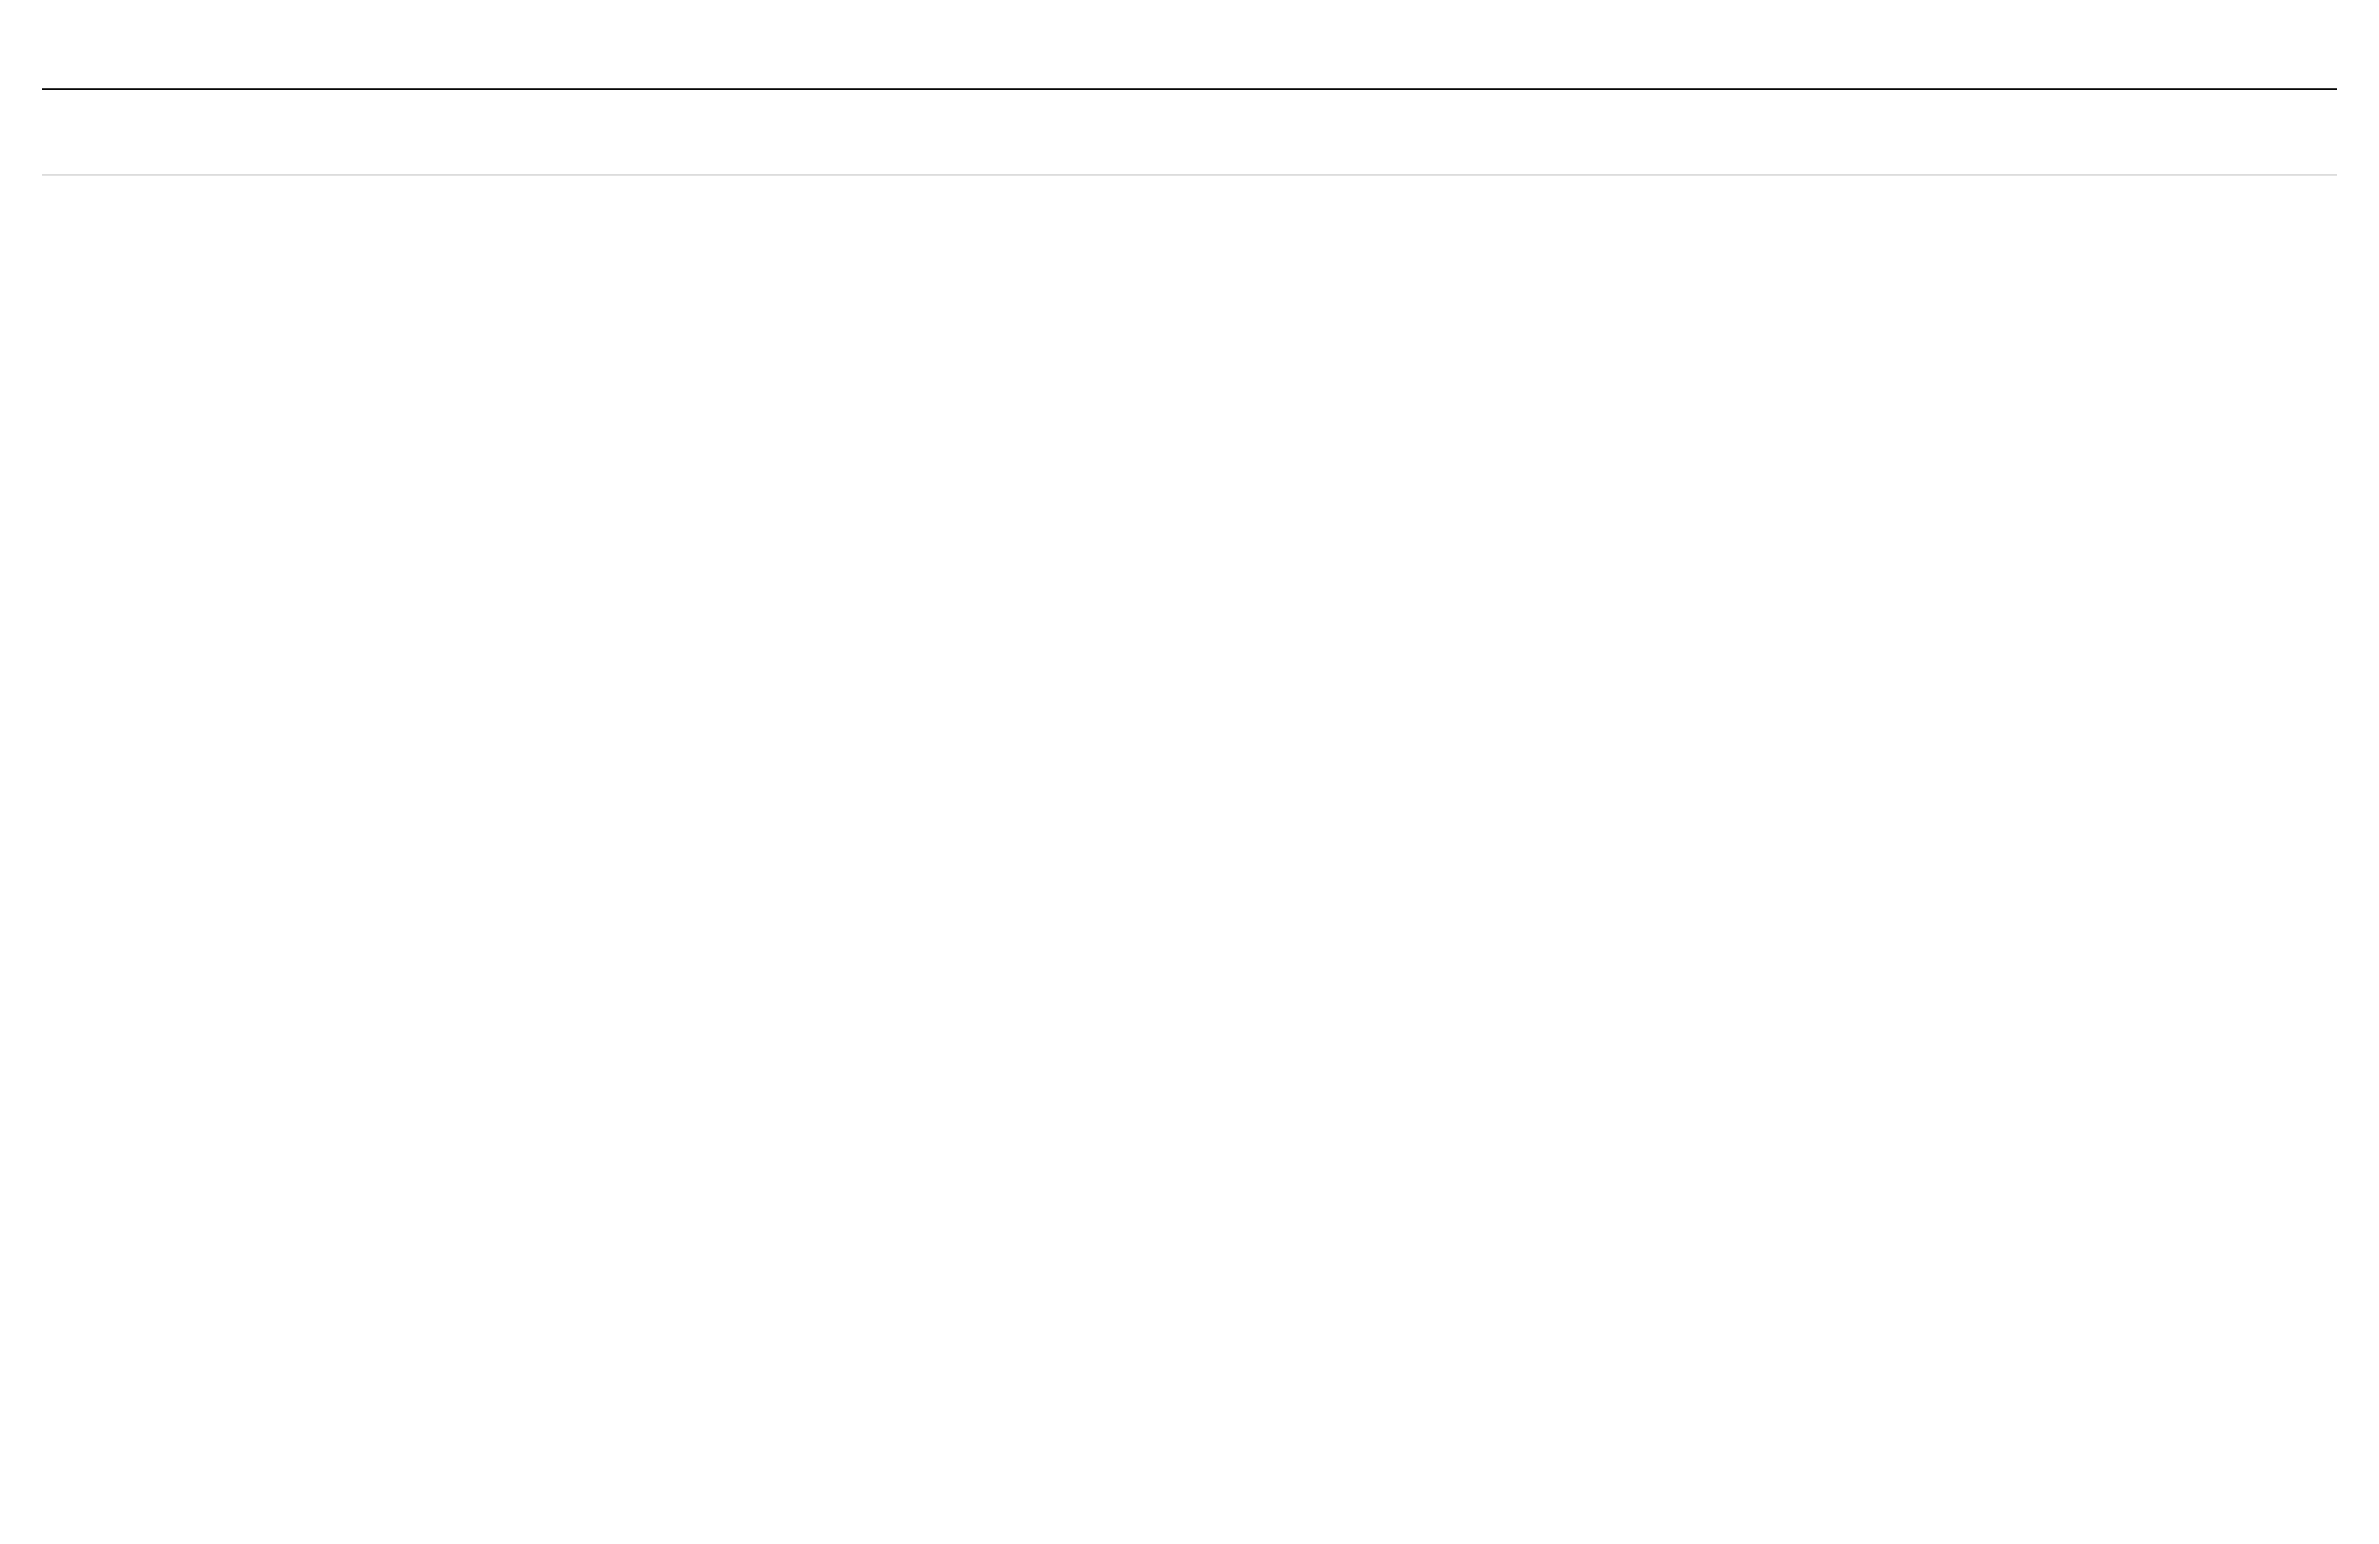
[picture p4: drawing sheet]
<svg xmlns="http://www.w3.org/2000/svg" width="940mm" height="610mm" viewBox="0 0 940 610" stroke-linecap="round" stroke-linejoin="round" font-family="sans-serif">
<!-- layer: BORDER-GEOMETRY -->
<path d="M16.9 69.1h905.8" fill="none" stroke="#dbdbdb" stroke-width=".68"/>
<path d="M16.9 35.2h905.8" fill="none" stroke="#000" stroke-width=".68"/>
</svg>
